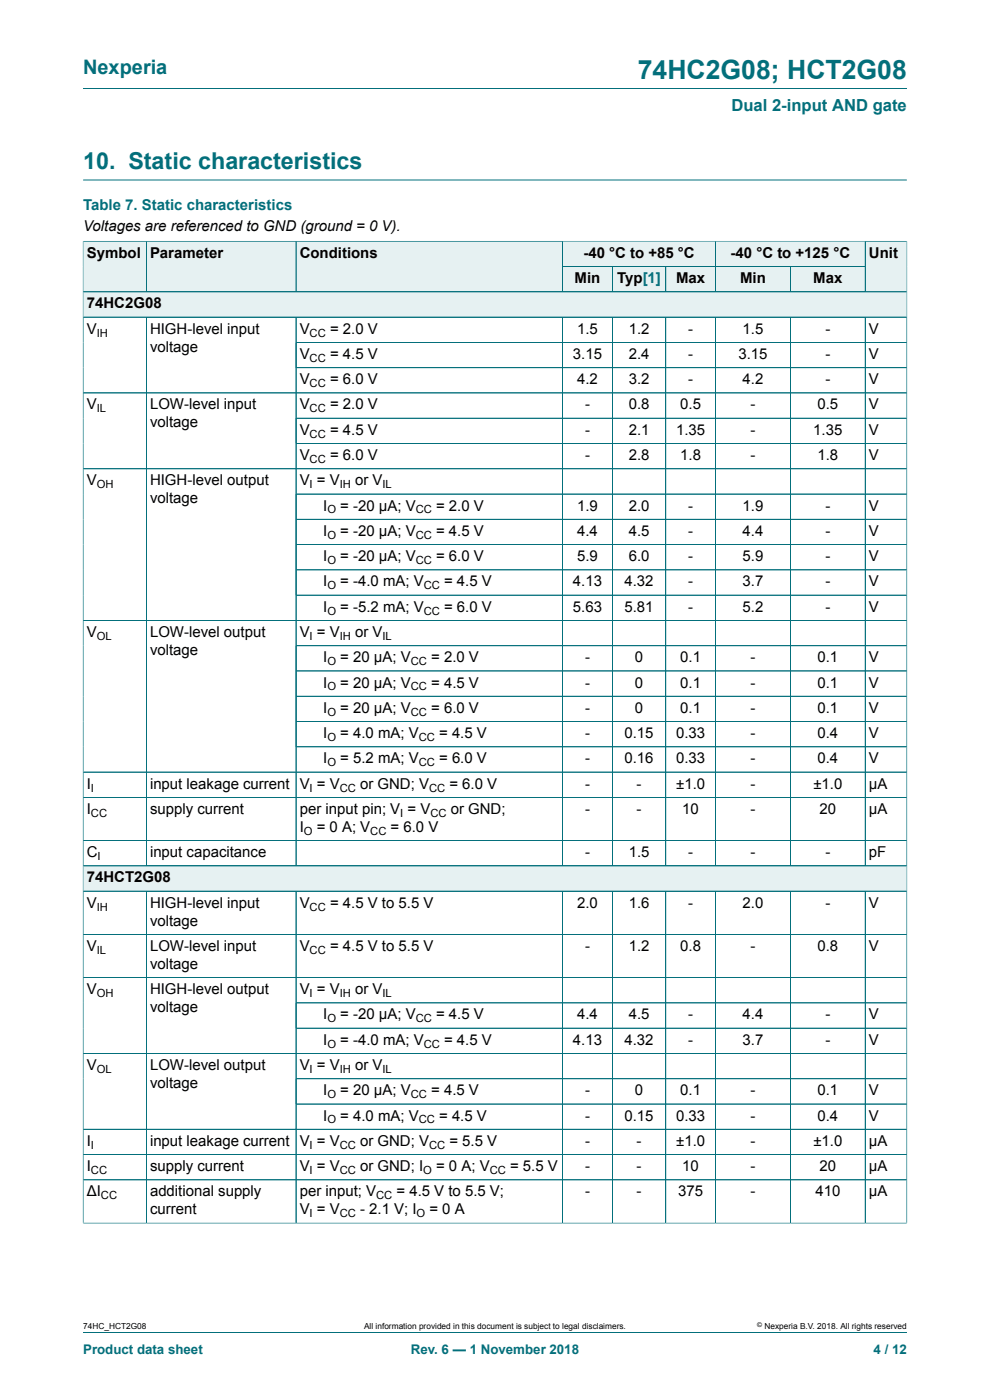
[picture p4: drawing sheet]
<svg xmlns="http://www.w3.org/2000/svg" width="210mm" height="297mm" viewBox="0 0 210 297" stroke-linecap="round" stroke-linejoin="round" font-family="sans-serif">
<defs><g id="words">
<text font-size="5.6" fill="#036f7b" x="135.3" y="16.8">74HC2G08; HCT2G08</text>
<text font-size="4.9" fill="#036f7b" x="17.6" y="35.9">10. Static characteristics</text>
<text font-size="4.2" fill="#036f7b" x="17.6" y="15.6">Nexperia</text>
<text font-size="3.5" fill="#036f7b" x="155.2" y="23.7">Dual 2-input AND gate</text>
<text font-size="3.2" fill="#036f7b" x="17.6" y="44.5">Table 7. Static characteristics</text>
<g font-size="3.2">
<text x="17.6" y="49.1">Voltages are referenced to GND (ground = 0 V).</text>
<text x="18.4" y="54.7">Symbol</text>
<text x="31.8" y="54.7">Parameter</text>
<text x="63.6" y="54.7">Conditions</text>
<text x="123.8" y="54.7">-40 °C to +85 °C</text>
<text x="155" y="54.7">-40 °C to +125 °C</text>
<text x="184.3" y="54.7">Unit</text>
<text x="18.4" y="65.4">74HC2G08</text>
<text x="121.9" y="60.1">Min</text>
<text x="130.9" y="60.1">Typ[1]</text>
<text x="143.4" y="60.1">Max</text>
<text x="157" y="60.1">Min</text>
<text x="172.5" y="60.1">Max</text>
<text x="18.4" y="70.8">V</text>
<text x="31.8" y="70.8">HIGH-level input</text>
<text x="63.6" y="70.8">V</text>
<text x="70" y="70.8">= 2.0 V</text>
<text x="122.4" y="70.8">1.5</text>
<text x="133.4" y="70.8">1.2</text>
<text x="146" y="70.8">-</text>
<text x="157.5" y="70.8">1.5</text>
<text x="175.1" y="70.8">-</text>
<text x="184.3" y="70.8">V</text>
<text x="31.8" y="74.6">voltage</text>
<text x="63.6" y="76.1">V</text>
<text x="70" y="76.1">= 4.5 V</text>
<text x="121.5" y="76.1">3.15</text>
<text x="133.4" y="76.1">2.4</text>
<text x="146" y="76.1">-</text>
<text x="156.6" y="76.1">3.15</text>
<text x="175.1" y="76.1">-</text>
<text x="184.3" y="76.1">V</text>
<text x="63.6" y="81.5">V</text>
<text x="70" y="81.5">= 6.0 V</text>
<text x="122.4" y="81.5">4.2</text>
<text x="133.4" y="81.5">3.2</text>
<text x="146" y="81.5">-</text>
<text x="157.5" y="81.5">4.2</text>
<text x="175.1" y="81.5">-</text>
<text x="184.3" y="81.5">V</text>
<text x="18.4" y="86.9">V</text>
<text x="31.8" y="86.9">LOW-level input</text>
<text x="63.6" y="86.9">V</text>
<text x="70" y="86.9">= 2.0 V</text>
<text x="124.1" y="86.9">-</text>
<text x="133.4" y="86.9">0.8</text>
<text x="144.3" y="86.9">0.5</text>
<text x="159.2" y="86.9">-</text>
<text x="173.4" y="86.9">0.5</text>
<text x="184.3" y="86.9">V</text>
<text x="31.8" y="90.7">voltage</text>
<text x="63.6" y="92.2">V</text>
<text x="70" y="92.2">= 4.5 V</text>
<text x="124.1" y="92.2">-</text>
<text x="133.4" y="92.2">2.1</text>
<text x="143.4" y="92.2">1.35</text>
<text x="159.2" y="92.2">-</text>
<text x="172.5" y="92.2">1.35</text>
<text x="184.3" y="92.2">V</text>
<text x="63.6" y="97.6">V</text>
<text x="70" y="97.6">= 6.0 V</text>
<text x="124.1" y="97.6">-</text>
<text x="133.4" y="97.6">2.8</text>
<text x="144.3" y="97.6">1.8</text>
<text x="159.2" y="97.6">-</text>
<text x="173.4" y="97.6">1.8</text>
<text x="184.3" y="97.6">V</text>
<text x="18.4" y="103">V</text>
<text x="31.8" y="103">HIGH-level output</text>
<text x="31.8" y="106.8">voltage</text>
<text x="63.6" y="103">V = V</text>
<text x="75.3" y="103">or V</text>
<text x="68.6" y="108.3">I</text>
<text x="68.6" y="113.7">I</text>
<text x="72.2" y="108.3">= -20 μA; V</text>
<text x="72.2" y="113.7">= -20 μA; V</text>
<text x="92.5" y="108.3">= 2.0 V</text>
<text x="92.5" y="113.7">= 4.5 V</text>
<text x="122.4" y="108.3">1.9</text>
<text x="122.4" y="113.7">4.4</text>
<text x="133.4" y="108.3">2.0</text>
<text x="133.4" y="113.7">4.5</text>
<text x="146" y="108.3">-</text>
<text x="146" y="113.7">-</text>
<text x="157.5" y="108.3">1.9</text>
<text x="157.5" y="113.7">4.4</text>
<text x="175.1" y="108.3">-</text>
<text x="175.1" y="113.7">-</text>
<text x="184.3" y="108.3">V</text>
<text x="184.3" y="113.7">V</text>
<text x="68.6" y="119">I</text>
<text x="72.2" y="119">= -20 μA; V</text>
<text x="92.5" y="119">= 6.0 V</text>
<text x="122.4" y="119">5.9</text>
<text x="133.4" y="119">6.0</text>
<text x="146" y="119">-</text>
<text x="157.5" y="119">5.9</text>
<text x="175.1" y="119">-</text>
<text x="184.3" y="119">V</text>
<text x="68.6" y="124.4">I</text>
<text x="72.2" y="124.4">= -4.0 mA; V</text>
<text x="94.2" y="124.4">= 4.5 V</text>
<text x="121.5" y="124.4">4.13</text>
<text x="132.5" y="124.4">4.32</text>
<text x="146" y="124.4">-</text>
<text x="157.5" y="124.4">3.7</text>
<text x="175.1" y="124.4">-</text>
<text x="184.3" y="124.4">V</text>
<text x="68.6" y="129.8">I</text>
<text x="72.2" y="129.8">= -5.2 mA; V</text>
<text x="94.2" y="129.8">= 6.0 V</text>
<text x="121.5" y="129.8">5.63</text>
<text x="132.5" y="129.8">5.81</text>
<text x="146" y="129.8">-</text>
<text x="157.5" y="129.8">5.2</text>
<text x="175.1" y="129.8">-</text>
<text x="184.3" y="129.8">V</text>
<text x="18.4" y="135.1">V</text>
<text x="31.8" y="135.1">LOW-level output</text>
<text x="63.6" y="135.1">V = V</text>
<text x="75.3" y="135.1">or V</text>
<text x="31.8" y="138.9">voltage</text>
<text x="68.6" y="140.5">I</text>
<text x="72.2" y="140.5">= 20 μA; V</text>
<text x="91.5" y="140.5">= 2.0 V</text>
<text x="124.1" y="140.5">-</text>
<text x="134.7" y="140.5">0</text>
<text x="144.3" y="140.5">0.1</text>
<text x="159.2" y="140.5">-</text>
<text x="173.4" y="140.5">0.1</text>
<text x="184.3" y="140.5">V</text>
<text x="68.6" y="145.8">I</text>
<text x="72.2" y="145.8">= 20 μA; V</text>
<text x="91.5" y="145.8">= 4.5 V</text>
<text x="124.1" y="145.8">-</text>
<text x="134.7" y="145.8">0</text>
<text x="144.3" y="145.8">0.1</text>
<text x="159.2" y="145.8">-</text>
<text x="173.4" y="145.8">0.1</text>
<text x="184.3" y="145.8">V</text>
<text x="68.6" y="151.2">I</text>
<text x="72.2" y="151.2">= 20 μA; V</text>
<text x="91.5" y="151.2">= 6.0 V</text>
<text x="124.1" y="151.2">-</text>
<text x="134.7" y="151.2">0</text>
<text x="144.3" y="151.2">0.1</text>
<text x="159.2" y="151.2">-</text>
<text x="173.4" y="151.2">0.1</text>
<text x="184.3" y="151.2">V</text>
<text x="68.6" y="156.6">I</text>
<text x="68.6" y="161.9">I</text>
<text x="72.2" y="156.6">= 4.0 mA; V</text>
<text x="72.2" y="161.9">= 5.2 mA; V</text>
<text x="93.1" y="156.6">= 4.5 V</text>
<text x="93.1" y="161.9">= 6.0 V</text>
<text x="124.1" y="156.6">-</text>
<text x="124.1" y="161.9">-</text>
<text x="132.5" y="156.6">0.15</text>
<text x="132.5" y="161.9">0.16</text>
<text x="143.4" y="156.6">0.33</text>
<text x="143.4" y="161.9">0.33</text>
<text x="159.2" y="156.6">-</text>
<text x="159.2" y="161.9">-</text>
<text x="173.4" y="156.6">0.4</text>
<text x="173.4" y="161.9">0.4</text>
<text x="184.3" y="156.6">V</text>
<text x="184.3" y="161.9">V</text>
<text x="18.4" y="167.3">I</text>
<text x="31.8" y="167.3">input leakage current</text>
<text x="63.6" y="167.3">V = V</text>
<text x="76.4" y="167.3">or GND; V</text>
<text x="95.3" y="167.3">= 6.0 V</text>
<text x="124.1" y="167.3">-</text>
<text x="135" y="167.3">-</text>
<text x="143.4" y="167.3">±1.0</text>
<text x="159.2" y="167.3">-</text>
<text x="172.5" y="167.3">±1.0</text>
<text x="184.3" y="167.3">μA</text>
<text x="18.4" y="172.7">I</text>
<text x="31.8" y="172.7">supply current</text>
<text x="63.6" y="172.7">per input pin; V = V</text>
<text x="95.6" y="172.7">or GND;</text>
<text x="124.1" y="172.7">-</text>
<text x="135" y="172.7">-</text>
<text x="144.7" y="172.7">10</text>
<text x="159.2" y="172.7">-</text>
<text x="173.8" y="172.7">20</text>
<text x="184.3" y="172.7">μA</text>
<text x="63.6" y="176.5">I</text>
<text x="67.2" y="176.5">= 0 A; V</text>
<text x="82.9" y="176.5">= 6.0 V</text>
<text x="18.4" y="181.8">C</text>
<text x="31.8" y="181.8">input capacitance</text>
<text x="124.1" y="181.8">-</text>
<text x="133.4" y="181.8">1.5</text>
<text x="146" y="181.8">-</text>
<text x="159.2" y="181.8">-</text>
<text x="175.1" y="181.8">-</text>
<text x="184.3" y="181.8">pF</text>
<text x="18.4" y="187.2">74HCT2G08</text>
<text x="18.4" y="192.6">V</text>
<text x="31.8" y="192.6">HIGH-level input</text>
<text x="31.8" y="196.4">voltage</text>
<text x="63.6" y="192.6">V</text>
<text x="70" y="192.6">= 4.5 V to 5.5 V</text>
<text x="122.4" y="192.6">2.0</text>
<text x="133.4" y="192.6">1.6</text>
<text x="146" y="192.6">-</text>
<text x="157.5" y="192.6">2.0</text>
<text x="175.1" y="192.6">-</text>
<text x="184.3" y="192.6">V</text>
<text x="18.4" y="201.7">V</text>
<text x="31.8" y="201.7">LOW-level input</text>
<text x="63.6" y="201.7">V</text>
<text x="70" y="201.7">= 4.5 V to 5.5 V</text>
<text x="124.1" y="201.7">-</text>
<text x="133.4" y="201.7">1.2</text>
<text x="144.3" y="201.7">0.8</text>
<text x="159.2" y="201.7">-</text>
<text x="173.4" y="201.7">0.8</text>
<text x="184.3" y="201.7">V</text>
<text x="31.8" y="205.5">voltage</text>
<text x="18.4" y="210.9">V</text>
<text x="31.8" y="210.9">HIGH-level output</text>
<text x="31.8" y="214.7">voltage</text>
<text x="63.6" y="210.9">V = V</text>
<text x="75.3" y="210.9">or V</text>
<text x="68.6" y="216.3">I</text>
<text x="68.6" y="221.6">I</text>
<text x="72.2" y="216.3">= -20 μA; V</text>
<text x="72.2" y="221.6">= -4.0 mA; V</text>
<text x="92.5" y="216.3">= 4.5 V</text>
<text x="94.2" y="221.6">= 4.5 V</text>
<text x="121.5" y="221.6">4.13</text>
<text x="122.4" y="216.3">4.4</text>
<text x="132.5" y="221.6">4.32</text>
<text x="133.4" y="216.3">4.5</text>
<text x="146" y="216.3">-</text>
<text x="146" y="221.6">-</text>
<text x="157.5" y="216.3">4.4</text>
<text x="157.5" y="221.6">3.7</text>
<text x="175.1" y="216.3">-</text>
<text x="175.1" y="221.6">-</text>
<text x="184.3" y="216.3">V</text>
<text x="184.3" y="221.6">V</text>
<text x="18.4" y="227">V</text>
<text x="31.8" y="227">LOW-level output</text>
<text x="63.6" y="227">V = V</text>
<text x="75.3" y="227">or V</text>
<text x="31.8" y="230.8">voltage</text>
<text x="68.6" y="232.4">I</text>
<text x="72.2" y="232.4">= 20 μA; V</text>
<text x="91.5" y="232.4">= 4.5 V</text>
<text x="124.1" y="232.4">-</text>
<text x="134.7" y="232.4">0</text>
<text x="144.3" y="232.4">0.1</text>
<text x="159.2" y="232.4">-</text>
<text x="173.4" y="232.4">0.1</text>
<text x="184.3" y="232.4">V</text>
<text x="68.6" y="237.7">I</text>
<text x="72.2" y="237.7">= 4.0 mA; V</text>
<text x="93.1" y="237.7">= 4.5 V</text>
<text x="124.1" y="237.7">-</text>
<text x="132.5" y="237.7">0.15</text>
<text x="143.4" y="237.7">0.33</text>
<text x="159.2" y="237.7">-</text>
<text x="173.4" y="237.7">0.4</text>
<text x="184.3" y="237.7">V</text>
<text x="18.4" y="243.1">I</text>
<text x="31.8" y="243.1">input leakage current</text>
<text x="63.6" y="243.1">V = V</text>
<text x="76.4" y="243.1">or GND; V</text>
<text x="95.3" y="243.1">= 5.5 V</text>
<text x="124.1" y="243.1">-</text>
<text x="135" y="243.1">-</text>
<text x="143.4" y="243.1">±1.0</text>
<text x="159.2" y="243.1">-</text>
<text x="172.5" y="243.1">±1.0</text>
<text x="184.3" y="243.1">μA</text>
<text x="18.4" y="248.4">I</text>
<text x="31.8" y="248.4">supply current</text>
<text x="63.6" y="248.4">V = V</text>
<text x="76.4" y="248.4">or GND; I</text>
<text x="92.5" y="248.4">= 0 A; V</text>
<text x="108.2" y="248.4">= 5.5 V</text>
<text x="124.1" y="248.4">-</text>
<text x="135" y="248.4">-</text>
<text x="144.7" y="248.4">10</text>
<text x="159.2" y="248.4">-</text>
<text x="173.8" y="248.4">20</text>
<text x="184.3" y="248.4">μA</text>
<text x="18.4" y="253.8">ΔI</text>
<text x="31.8" y="253.8">additional supply</text>
<text x="31.8" y="257.6">current</text>
<text x="63.6" y="253.8">per input; V</text>
<text x="63.6" y="257.6">V = V</text>
<text x="76.4" y="257.6">- 2.1 V; I</text>
<text x="84.1" y="253.8">= 4.5 V to 5.5 V;</text>
<text x="91.1" y="257.6">= 0 A</text>
<text x="124.1" y="253.8">-</text>
<text x="135" y="253.8">-</text>
<text x="143.9" y="253.8">375</text>
<text x="159.2" y="253.8">-</text>
<text x="173" y="253.8">410</text>
<text x="184.3" y="253.8">μA</text>
</g>
<g font-size="2.8" fill="#036f7b">
<text x="17.6" y="287.2">Product data sheet</text>
<text x="87.2" y="287.2">Rev. 6 — 1 November 2018</text>
<text x="185.3" y="287.2">4 / 12</text>
</g>
<g font-size="2.4">
<text x="20.5" y="71.4">IH</text>
<text x="65.7" y="71.4">CC</text>
<text x="65.7" y="76.8">CC</text>
<text x="65.7" y="82.1">CC</text>
<text x="20.5" y="87.5">IL</text>
<text x="65.7" y="87.5">CC</text>
<text x="65.7" y="92.8">CC</text>
<text x="65.7" y="98.2">CC</text>
<text x="20.5" y="103.6">OH</text>
<text x="65.7" y="103.6">I</text>
<text x="72.1" y="103.6">IH</text>
<text x="81.1" y="103.6">IL</text>
<text x="69.4" y="108.9">O</text>
<text x="88.2" y="108.9">CC</text>
<text x="69.4" y="114.3">O</text>
<text x="69.4" y="119.7">O</text>
<text x="88.2" y="114.3">CC</text>
<text x="88.2" y="119.7">CC</text>
<text x="69.4" y="125">O</text>
<text x="89.9" y="125">CC</text>
<text x="69.4" y="130.4">O</text>
<text x="89.9" y="130.4">CC</text>
<text x="20.5" y="135.7">OL</text>
<text x="65.7" y="135.7">I</text>
<text x="72.1" y="135.7">IH</text>
<text x="81.1" y="135.7">IL</text>
<text x="69.4" y="141.1">O</text>
<text x="87.1" y="141.1">CC</text>
<text x="69.4" y="146.5">O</text>
<text x="87.1" y="146.5">CC</text>
<text x="69.4" y="151.8">O</text>
<text x="87.1" y="151.8">CC</text>
<text x="69.4" y="157.2">O</text>
<text x="88.8" y="157.2">CC</text>
<text x="19.3" y="167.9">I</text>
<text x="65.7" y="167.9">I</text>
<text x="69.4" y="162.6">O</text>
<text x="72.1" y="167.9">CC</text>
<text x="88.8" y="162.6">CC</text>
<text x="91" y="167.9">CC</text>
<text x="19.3" y="173.3">CC</text>
<text x="84.9" y="173.3">I</text>
<text x="91.3" y="173.3">CC</text>
<text x="64.5" y="177.1">O</text>
<text x="78.5" y="177.1">CC</text>
<text x="20.7" y="182.4">I</text>
<text x="20.5" y="193.2">IH</text>
<text x="65.7" y="193.2">CC</text>
<text x="20.5" y="202.3">IL</text>
<text x="65.7" y="202.3">CC</text>
<text x="20.5" y="211.5">OH</text>
<text x="65.7" y="211.5">I</text>
<text x="72.1" y="211.5">IH</text>
<text x="81.1" y="211.5">IL</text>
<text x="69.4" y="216.9">O</text>
<text x="88.2" y="216.9">CC</text>
<text x="20.5" y="227.6">OL</text>
<text x="65.7" y="227.6">I</text>
<text x="69.4" y="222.2">O</text>
<text x="72.1" y="227.6">IH</text>
<text x="81.1" y="227.6">IL</text>
<text x="89.9" y="222.2">CC</text>
<text x="69.4" y="233">O</text>
<text x="87.1" y="233">CC</text>
<text x="69.4" y="238.3">O</text>
<text x="88.8" y="238.3">CC</text>
<text x="19.3" y="243.7">I</text>
<text x="65.7" y="243.7">I</text>
<text x="72.1" y="243.7">CC</text>
<text x="91" y="243.7">CC</text>
<text x="19.3" y="249.1">CC</text>
<text x="65.7" y="249.1">I</text>
<text x="72.1" y="249.1">CC</text>
<text x="89.8" y="249.1">O</text>
<text x="103.9" y="249.1">CC</text>
<text x="21.4" y="254.4">CC</text>
<text x="79.8" y="254.4">CC</text>
<text x="65.7" y="258.2">I</text>
<text x="72.1" y="258.2">CC</text>
<text x="88.4" y="258.2">O</text>
</g>
<g font-size="1.8">
<text x="17.6" y="282">74HC_HCT2G08</text>
<text x="77.2" y="282">All information provided in this document is subject to legal disclaimers.</text>
<text x="162.2" y="282">Nexperia B.V. 2018. All rights reserved</text>
</g>
<text font-size="1.4" x="160.6" y="281.6">©</text>
</g></defs>
<path d="M17.6 18.8h174.8M17.6 38.2h174.8M119.3 51.2h32.5v5.4h-32.5z" fill="none" stroke="#036f7b" stroke-width=".21"/>
<path d="M119.4 51.3h32.3v5.2h-32.3z" fill="#e6f1f2"/>
<path d="M151.8 51.2h31.7v5.4h-31.7z" fill="none" stroke="#036f7b" stroke-width=".21"/>
<path d="M151.9 51.3h31.6v5.2h-31.6z" fill="#e6f1f2"/>
<path d="M17.6 51.1v10.8h13.4v-10.7h-13.4" fill="none" stroke="#036f7b" stroke-width=".21"/>
<path d="M17.7 51.3h13.3v10.5h-13.3z" fill="#e6f1f2"/>
<path d="M31 51.2h31.8v10.7h-31.8z" fill="none" stroke="#036f7b" stroke-width=".21"/>
<path d="M31.1 51.3h31.6v10.5h-31.6z" fill="#e6f1f2"/>
<path d="M62.8 51.2h56.5v10.7h-56.5z" fill="none" stroke="#036f7b" stroke-width=".21"/>
<g fill="#e6f1f2">
<path d="M62.9 51.3h56.4v10.5h-56.4z"/>
<path d="M119.4 56.6h10.4v5.2h-10.4z"/>
</g>
<path d="M119.3 56.6h10.6v5.3h-10.6z" fill="none" stroke="#036f7b" stroke-width=".21"/>
<path d="M130 56.6h11.1v5.2h-11.1z" fill="#e6f1f2"/>
<path d="M129.9 56.6h11.3v5.3h-11.3z" fill="none" stroke="#036f7b" stroke-width=".21"/>
<path d="M141.3 56.6h10.4v5.2h-10.4z" fill="#e6f1f2"/>
<path d="M141.2 56.6h10.6v5.3h-10.6z" fill="none" stroke="#036f7b" stroke-width=".21"/>
<path d="M151.9 56.6h15.7v5.2h-15.7z" fill="#e6f1f2"/>
<path d="M151.8 56.6h15.9v5.3h-15.9z" fill="none" stroke="#036f7b" stroke-width=".21"/>
<path d="M167.7 56.6h15.8v5.2h-15.8z" fill="#e6f1f2"/>
<path d="M192.4 51.1v10.8h-24.7v-5.3h15.8M192.4 51.2h-8.9v10.7" fill="none" stroke="#036f7b" stroke-width=".21"/>
<path d="M183.6 51.3h8.7v10.5h-8.7z" fill="#e6f1f2"/>
<path d="M17.6 61.9h174.8v5.4h-174.8z" fill="none" stroke="#036f7b" stroke-width=".21"/>
<path d="M17.7 62h174.6v5.2h-174.6z" fill="#e6f1f2"/>
<g fill="none" stroke="#036f7b" stroke-width=".21">
<path d="M17.6 67.3h174.8v121.8h-174.8zM31 67.3v116.4M62.8 72.6h129.6M62.8 67.3v116.4M62.8 78h129.6M119.3 67.3v116.4M129.9 67.3v116.4M141.2 67.3v116.4M151.8 67.3v116.4M167.7 67.3v116.4M183.5 67.3v116.4M17.6 99.4h174.8"/>
<path d="M62.8 88.7h129.6M62.8 94.1h129.6M192.4 83.4h-174.8M62.8 104.8h129.6M62.8 115.5h129.6M192.4 110.2h-129.6M17.6 131.6h174.8M192.4 120.9h-129.6M192.4 126.3h-129.6M192.4 137h-129.6M62.8 142.3h129.6M62.8 158.4h129.6"/>
<path d="M192.4 147.7h-129.6M192.4 153.1h-129.6M17.6 169.2h174.8M17.6 178.3h174.8M192.4 163.8h-174.8M17.6 183.7h174.8"/>
</g>
<path d="M17.7 183.8h174.6v5.2h-174.6z" fill="#e6f1f2"/>
<g fill="none" stroke="#036f7b" stroke-width=".21">
<path d="M17.6 51.3v208.2M17.7 51.2h174.6M31 51.3v10.5M62.8 51.3v10.5M119.3 51.3v10.5M119.4 56.6h64.1M129.9 56.6v5.2M141.2 56.6v5.2M151.8 51.3v10.5M167.7 56.6v5.2M183.5 51.3v10.5M192.4 51.3v208.2"/>
<path d="M17.7 61.9h174.6M17.7 67.3h174.6M31 67.3v116.3M62.8 67.3v116.3M62.9 72.6h129.4M62.9 78h129.4M119.3 67.3v116.3M129.9 67.3v116.3M141.2 67.3v116.3M151.8 67.3v116.3M167.7 67.3v116.3M183.5 67.3v116.3"/>
<path d="M17.7 83.4h174.6M17.7 99.4h174.6M62.9 88.7h129.4M62.9 94.1h129.4M62.9 104.8h129.4M62.9 115.5h129.4M192.3 110.2h-129.4M17.7 131.6h174.6M62.9 120.9h129.4M192.3 126.3h-129.4M192.3 137h-129.4M62.9 142.3h129.4"/>
<path d="M62.9 147.7h129.4M62.9 158.4h129.4M192.3 153.1h-129.4M17.7 163.8h174.6M17.7 169.2h174.6M17.7 178.3h174.6M17.6 189.1h174.8M17.6 198.2h174.8M17.7 183.7h174.6M31 189.1v70.4M62.8 189.1v70.4M119.3 189.1v70.4"/>
<path d="M129.9 189.1v70.4M141.2 189.1v70.4M151.8 189.1v70.4M167.7 189.1v70.4M183.5 189.1v70.4M17.6 207.4h174.8M62.8 218.1h129.6M192.4 212.8h-129.6M192.4 223.5h-174.8M192.4 228.8h-129.6M192.4 234.2h-129.6M192.4 239.6h-174.8"/>
<path d="M17.6 259.5h174.8M17.6 244.9h174.8M192.4 250.3h-174.8M17.6 282.6h174.8"/>
</g>
<use href="#words"/>
</svg>
